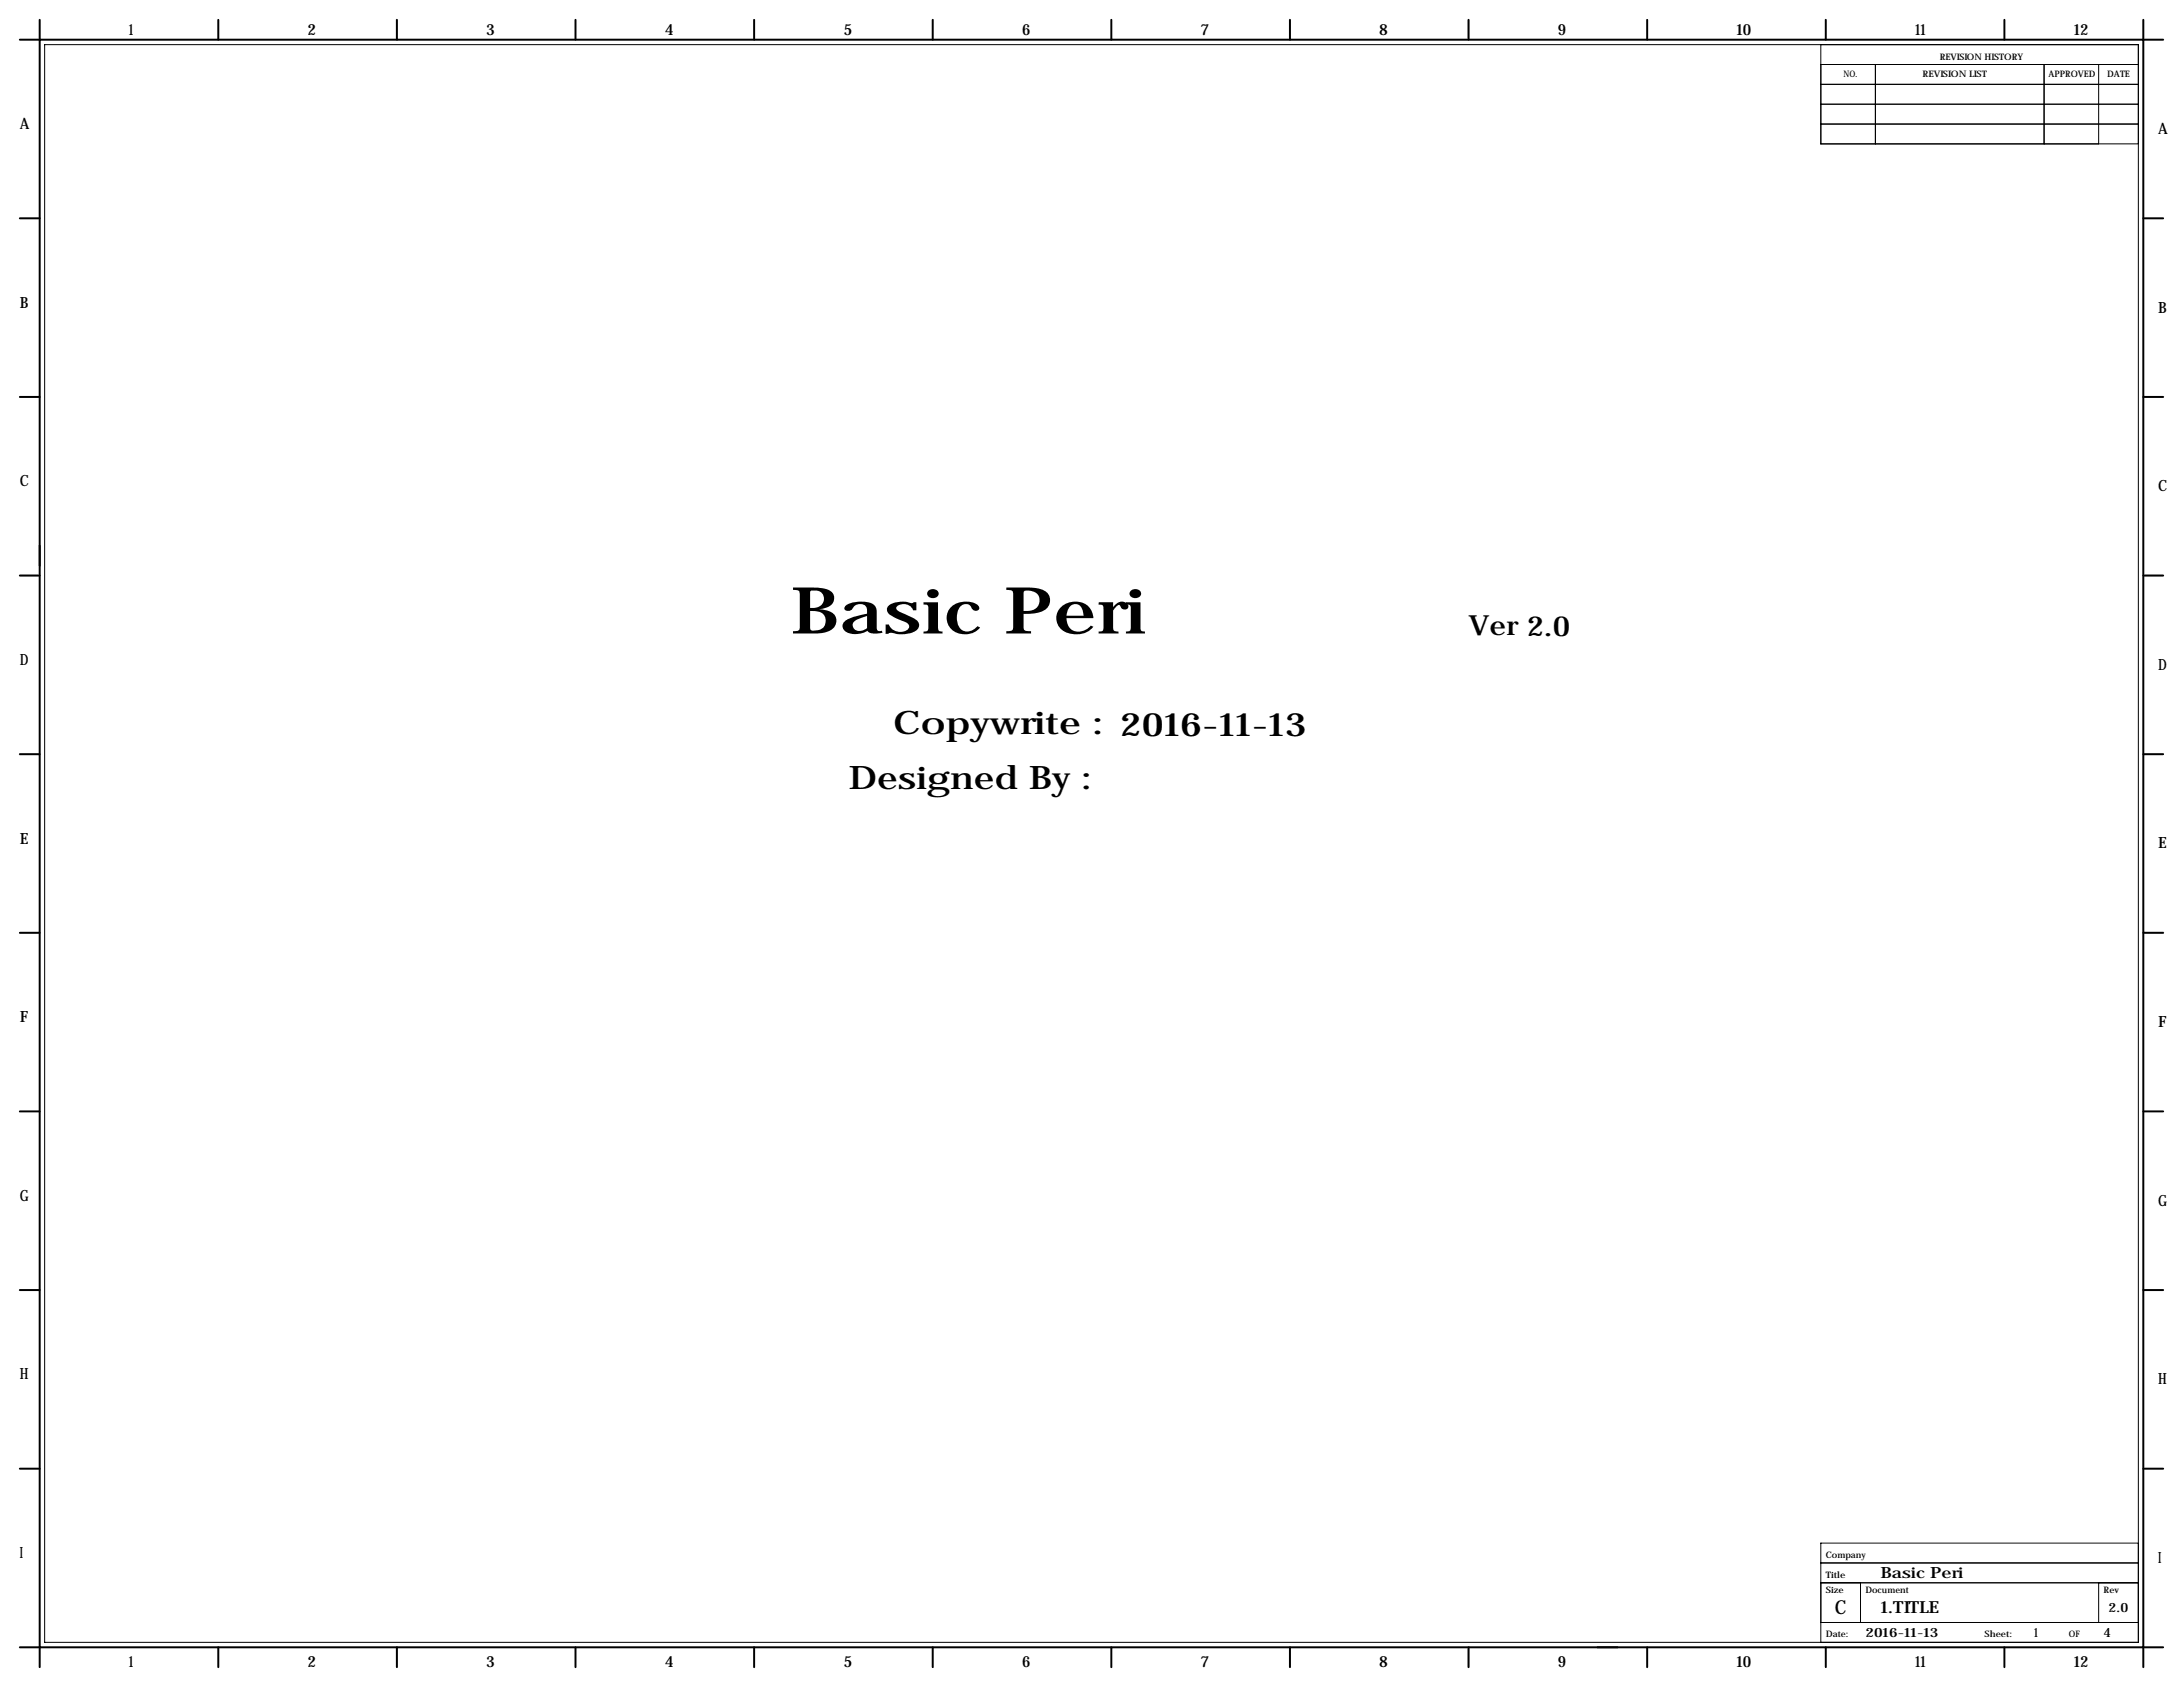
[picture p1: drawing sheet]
<svg xmlns="http://www.w3.org/2000/svg" width="559mm" height="432mm" viewBox="0 0 559 432" stroke-linecap="round" stroke-linejoin="round" font-family="sans-serif">
<defs><g id="words">
<text font-size="16.6" x="202.3" y="162.2">Basic Peri</text>
<g font-size="8.3">
<text x="228.6" y="188">Copywrite : 2016-11-13</text>
<text x="217.2" y="201.9">Designed By :</text>
</g>
<text font-size="7.1" x="375.9" y="162.6">Ver2.0</text>
<text font-size="4.9" x="469.7" y="413.1">C</text>
<text font-size="4.3" x="481.3" y="412.9">1.TITLE</text>
<g font-size="4">
<text x="33" y="8.9">1</text>
<text x="78.7" y="8.9">2</text>
<text x="124.5" y="8.9">3</text>
<text x="170.2" y="8.9">4</text>
<text x="215.9" y="8.9">5</text>
<text x="261.6" y="8.9">6</text>
<text x="307.3" y="8.9">7</text>
<text x="353.1" y="8.9">8</text>
<text x="398.8" y="8.9">9</text>
<text x="444.5" y="8.9">10</text>
<text x="490.2" y="8.9">11</text>
<text x="530.9" y="8.9">12</text>
<text x="5.1" y="33">A</text>
<text x="552.4" y="34.3">A</text>
<text x="5.1" y="78.7">B</text>
<text x="552.4" y="80">B</text>
<text x="5.1" y="124.5">C</text>
<text x="552.4" y="125.7">C</text>
<text x="5.1" y="170.2">D</text>
<text x="552.4" y="171.5">D</text>
<text x="5.1" y="215.9">E</text>
<text x="552.4" y="217.2">E</text>
<text x="5.1" y="261.6">F</text>
<text x="552.4" y="262.9">F</text>
<text x="5.1" y="307.3">G</text>
<text x="552.4" y="308.6">G</text>
<text x="5.1" y="353.1">H</text>
<text x="552.4" y="354.3">H</text>
<text x="5.1" y="398.8">I</text>
<text x="552.4" y="400">I</text>
<text x="481.3" y="403.9">Basic Peri</text>
<text x="33" y="426.7">1</text>
<text x="78.7" y="426.7">2</text>
<text x="124.5" y="426.7">3</text>
<text x="170.2" y="426.7">4</text>
<text x="215.9" y="426.7">5</text>
<text x="261.6" y="426.7">6</text>
<text x="307.3" y="426.7">7</text>
<text x="353.1" y="426.7">8</text>
<text x="398.8" y="426.7">9</text>
<text x="444.5" y="426.7">10</text>
<text x="490.2" y="426.7">11</text>
<text x="530.9" y="426.7">12</text>
</g>
<g font-size="3.3">
<text x="539.7" y="412.6">2.0</text>
<text x="477.5" y="418.9">2016-11-13</text>
<text x="520.7" y="418.9">1</text>
<text x="538.5" y="418.9">4</text>
</g>
<g font-size="2.3">
<text x="496.6" y="15.2">REVISION HISTORY</text>
<text x="471.9" y="19.8">NO.</text>
<text x="492.2" y="19.8">REVISION LIST</text>
<text x="524.4" y="19.8">APPROVED</text>
<text x="539.4" y="19.8">DATE</text>
<text x="467.4" y="398.8">Company</text>
<text x="467.4" y="403.9">Title</text>
<text x="467.4" y="407.7">Size</text>
<text x="477.5" y="407.7">Document</text>
<text x="538.5" y="407.7">Rev</text>
<text x="467.4" y="419.1">Date:</text>
<text x="508" y="419.1">Sheet:</text>
<text x="529.6" y="419.1">OF</text>
</g>
</g></defs>
<g fill="none" stroke="#000" stroke-width=".51">
<path d="M5.1 10.2h548.6M10.2 5.1v421.6M55.9 5.1v5.1M101.6 5.1v5.1M147.3 5.1v5.1M193 5.1v5.1M238.8 5.1v5.1M284.5 5.1v5.1M330.2 5.1v5.1M375.9 5.1v5.1M421.6 5.1v5.1M467.4 5.1v5.1"/>
<path d="M513.1 5.1v5.1M548.6 5.1v421.6M5.1 55.9h5.1M548.6 55.9h5.1M5.1 101.6h5.1M548.6 101.6h5.1M5.1 147.3h5.1M548.6 147.3h5.1M5.1 193h5.1M548.6 193h5.1M5.1 238.8h5.1M548.6 238.8h5.1"/>
<path d="M5.1 284.5h5.1M548.6 284.5h5.1M5.1 330.2h5.1M548.6 330.2h5.1M5.1 375.9h5.1M548.6 375.9h5.1M5.1 421.6h548.6M55.9 421.6v5.1M101.6 421.6v5.1M147.3 421.6v5.1M193 421.6v5.1M238.8 421.6v5.1"/>
<path d="M284.5 421.6v5.1M330.2 421.6v5.1M375.9 421.6v5.1M421.6 421.6v5.1M467.4 421.6v5.1M513.1 421.6v5.1"/>
</g>
<g fill="none" stroke="#000" stroke-width=".26">
<path d="M11.4 11.4h536v409h-536zM466.1 11.4v25.4h81.3M466.1 16.5h81.3M480.1 16.5v20.3M523.2 16.5v20.3M537.2 16.5v20.3M466.1 21.6h81.3M466.1 26.7h81.3M466.1 31.8h81.3M547.4 395h-81.3v25.4M466.1 415.3h81.3M466.1 405.1h81.3"/>
<path d="M466.1 400h81.3M476.2 405.1v10.2M537.2 405.1v10.2"/>
</g>
<use href="#words"/>
</svg>
